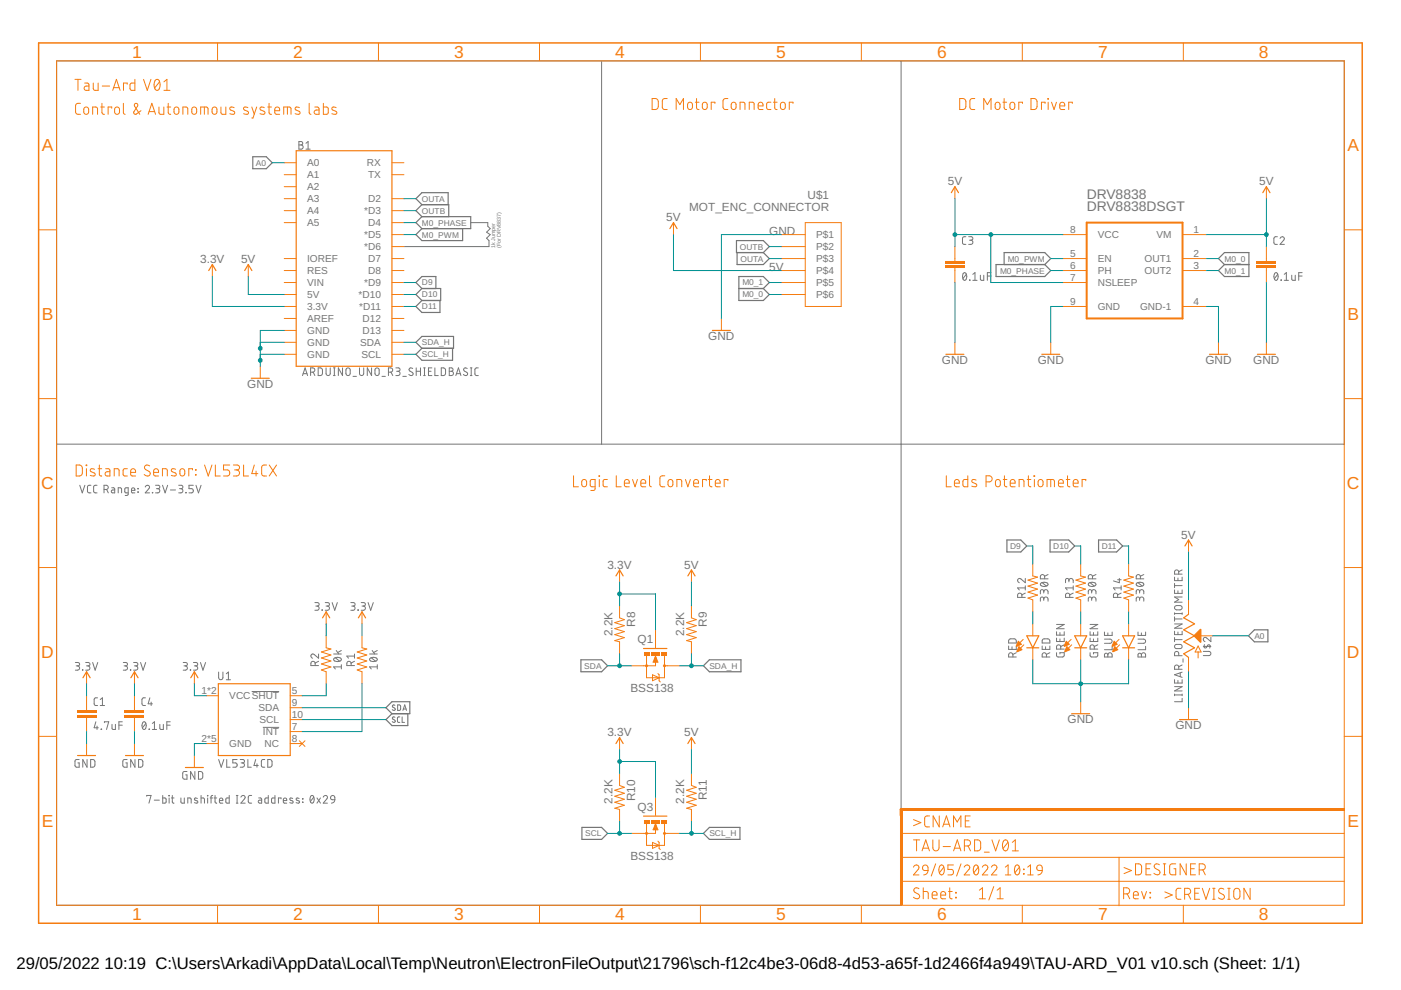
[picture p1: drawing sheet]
<svg xmlns="http://www.w3.org/2000/svg" width="297mm" height="210mm" viewBox="0 0 297 210" stroke-linecap="round" stroke-linejoin="round" font-family="sans-serif">
<defs><g id="words">
<g font-size="3.7" fill="#f57c10">
<text x="28" y="12.3">1</text>
<text x="62.2" y="12.3">2</text>
<text x="96.3" y="12.3">3</text>
<text x="130.4" y="12.3">4</text>
<text x="164.5" y="12.3">5</text>
<text x="198.7" y="12.3">6</text>
<text x="232.8" y="12.3">7</text>
<text x="266.9" y="12.3">8</text>
<text x="8.9" y="32.1">A</text>
<text x="285.7" y="32.1">A</text>
<text x="8.9" y="67.9">B</text>
<text x="285.7" y="67.9">B</text>
<text x="8.8" y="103.7">C</text>
<text x="285.6" y="103.7">C</text>
<text x="8.8" y="139.5">D</text>
<text x="285.6" y="139.5">D</text>
<text x="8.9" y="175.3">E</text>
<text x="285.7" y="175.3">E</text>
<text x="28" y="195.1">1</text>
<text x="62.2" y="195.1">2</text>
<text x="96.3" y="195.1">3</text>
<text x="130.4" y="195.1">4</text>
<text x="164.5" y="195.1">5</text>
<text x="198.7" y="195.1">6</text>
<text x="232.8" y="195.1">7</text>
<text x="266.9" y="195.1">8</text>
</g>
<g font-size="3.5">
<text x="3.5" y="205.4">29/05/2022</text>
<text x="22.2" y="205.4">10:19 C:\Users\Arkadi\AppData\Local\Temp\Neutron\ElectronFileOutput\21796\sch-f12c4be3-06d8-4d53-a65f-1d2466f4a949\TAU-ARD_V01 v10.sch (Sheet: 1/1)</text>
</g>
<g font-size="2.9" fill="#757575">
<text x="230.4" y="44.7">DRV8838DSGT</text>
<text x="230.4" y="42.1">DRV8838</text>
</g>
<g font-size="2.5" fill="#757575">
<text x="200.9" y="39.3">5V</text>
<text x="267" y="39.3">5V</text>
<text x="141.3" y="46.9">5V</text>
<text x="146.1" y="44.7">MOT_ENC_CONNECTOR</text>
<text x="171.2" y="42.1">U$1</text>
<text x="163.1" y="49.7">GND</text>
<text x="42.4" y="55.8">3.3V</text>
<text x="51.1" y="55.8">5V</text>
<text x="163.1" y="57.4">5V</text>
<text x="150.2" y="72.1">GND</text>
<text x="199.7" y="77.2">GND</text>
<text x="220" y="77.2">GND</text>
<text x="255.6" y="77.2">GND</text>
<text x="265.7" y="77.2">GND</text>
<text x="52.4" y="82.2">GND</text>
<text x="250.5" y="114.2">5V</text>
<text x="128.8" y="120.6">3.3V</text>
<text x="145.1" y="120.6">5V</text>
<text x="129.8" y="134.9" transform="rotate(-90 129.8 134.9)">2.2K</text>
<text x="134.6" y="132.9" transform="rotate(-90 134.6 132.9)">R8</text>
<text x="135.2" y="136.3">Q1</text>
<text x="145.1" y="134.9" transform="rotate(-90 145.1 134.9)">2.2K</text>
<text x="149.9" y="132.9" transform="rotate(-90 149.9 132.9)">R9</text>
<text x="133.6" y="146.7">BSS138</text>
<text x="226.4" y="153.3">GND</text>
<text x="249.2" y="154.6">GND</text>
<text x="128.8" y="156.1">3.3V</text>
<text x="145.1" y="156.1">5V</text>
<text x="129.8" y="170.4" transform="rotate(-90 129.8 170.4)">2.2K</text>
<text x="134.6" y="169.9" transform="rotate(-90 134.6 169.9)">R10</text>
<text x="135.2" y="171.9">Q3</text>
<text x="145.1" y="170.4" transform="rotate(-90 145.1 170.4)">2.2K</text>
<text x="149.9" y="169.7" transform="rotate(-90 149.9 169.7)">R11</text>
<text x="133.6" y="182.3">BSS138</text>
</g>
<g font-size="2.1" fill="#757575">
<text x="65.1" y="35.3">A0</text>
<text x="77.8" y="35.3">RX</text>
<text x="65.1" y="37.8">A1</text>
<text x="65.1" y="40.3">A2</text>
<text x="78" y="37.8">TX</text>
<text x="65.1" y="42.9">A3</text>
<text x="65.1" y="45.4">A4</text>
<text x="65.1" y="48">A5</text>
<text x="77.2" y="45.4">*D3</text>
<text x="78" y="42.9">D2</text>
<text x="78" y="48">D4</text>
<text x="77.2" y="50.5">*D5</text>
<text x="77.2" y="53">*D6</text>
<text x="173.1" y="50.5">P$1</text>
<text x="173.1" y="53">P$2</text>
<text x="226.9" y="49.4">8</text>
<text x="232.7" y="50.5">VCC</text>
<text x="245.2" y="50.5">VM</text>
<text x="253.1" y="49.4">1</text>
<text x="65.1" y="58.1">RES</text>
<text x="65.1" y="55.6">IOREF</text>
<text x="78" y="55.6">D7</text>
<text x="78" y="58.1">D8</text>
<text x="173.1" y="55.6">P$3</text>
<text x="173.1" y="58.1">P$4</text>
<text x="226.9" y="54.5">5</text>
<text x="226.9" y="59.5">7</text>
<text x="226.9" y="57">6</text>
<text x="232.7" y="55.6">EN</text>
<text x="232.7" y="58.1">PH</text>
<text x="242.7" y="55.6">OUT1</text>
<text x="242.7" y="58.1">OUT2</text>
<text x="253.1" y="54.5">2</text>
<text x="253.1" y="57">3</text>
<text x="65.1" y="60.7">VIN</text>
<text x="65.1" y="63.2">5V</text>
<text x="65.1" y="65.7">3.3V</text>
<text x="76" y="63.2">*D10</text>
<text x="76.2" y="65.7">*D11</text>
<text x="77.2" y="60.7">*D9</text>
<text x="173.1" y="60.7">P$5</text>
<text x="173.1" y="63.2">P$6</text>
<text x="226.9" y="64.6">9</text>
<text x="232.7" y="60.7">NSLEEP</text>
<text x="232.7" y="65.7">GND</text>
<text x="241.7" y="65.7">GND-1</text>
<text x="253.1" y="64.6">4</text>
<text x="65.1" y="68.3">AREF</text>
<text x="65.1" y="70.8">GND</text>
<text x="76.9" y="68.3">D12</text>
<text x="76.9" y="70.8">D13</text>
<text x="65.1" y="73.4">GND</text>
<text x="65.1" y="75.9">GND</text>
<text x="76.4" y="73.4">SDA</text>
<text x="76.6" y="75.9">SCL</text>
<text x="42.7" y="147.1">1*2</text>
<text x="48.6" y="148.3">VCCSHUT</text>
<text x="61.9" y="149.7">9</text>
<text x="61.9" y="147.1">5</text>
<text x="54.8" y="150.8">SDA</text>
<text x="55" y="153.3">SCL</text>
<text x="55.7" y="155.9">INT</text>
<text x="61.9" y="152.2">10</text>
<text x="61.9" y="154.8">7</text>
<text x="42.7" y="157.3">2*5</text>
<text x="48.6" y="158.4">GND</text>
<text x="56.1" y="158.4">NC</text>
<text x="61.9" y="157.3">8</text>
</g>
<g font-size="1.8" fill="#757575">
<text x="54.3" y="35.1">A0</text>
<text x="89.5" y="47.8">M0_PHASE</text>
<text x="89.5" y="45.3">OUTB</text>
<text x="89.5" y="42.8">OUTA</text>
<text x="89.5" y="50.4">M0_PWM</text>
<text x="156.9" y="52.9">OUTB</text>
<text x="157" y="55.5">OUTA</text>
<text x="212" y="58">M0_PHASE</text>
<text x="213.7" y="55.5">M0_PWM</text>
<text x="259.6" y="55.5">M0_0</text>
<text x="259.6" y="58">M0_1</text>
<text x="89.5" y="65.6">D11</text>
<text x="89.5" y="63.1">D10</text>
<text x="89.5" y="60.5">D9</text>
<text x="157.4" y="63.1">M0_0</text>
<text x="157.4" y="60.5">M0_1</text>
<text x="89.5" y="73.2">SDA_H</text>
<text x="89.5" y="75.8">SCL_H</text>
<text x="214.1" y="116.4">D9</text>
<text x="223.3" y="116.4">D10</text>
<text x="233.6" y="116.4">D11</text>
<text x="266" y="135.4">A0</text>
<text x="123.9" y="141.8">SDA</text>
<text x="150.4" y="141.8">SDA_H</text>
<text x="124.1" y="177.3">SCL</text>
<text x="150.4" y="177.3">SCL_H</text>
</g>
<g font-size="1.1" fill="#757575">
<text x="105" y="52.6" transform="rotate(-90 105 52.6)">1k Jumper</text>
<text x="106.2" y="52.6" transform="rotate(-90 106.2 52.6)">(For DRV8837)</text>
</g>
</g></defs>
<g fill="none" stroke="#757575" stroke-width=".21">
<path d="M127.6 12.9v81.3M191.1 12.9v179h-179.1v-179h273v81.3h-273M63.4 30h.4a.36 .36 0 0 1 .4 .4 .36 .36 0 0 1-.4 .3 .44 .44 0 0 1 .5 .5 .44 .44 0 0 1-.5 .4h-.4zM63.4 30.7h.4M64.9 31.6h.9M64.9 30.4l.4-.4v1.6M99.9 47.2h3.5v.8l.5 .5-.7 .7 .7 .5-.7 .8 .5 .5v1.3h-18.1M204.3 57.9l.2-.1a.95 .95 0 0 1 0 1.6 1.04 1.04 0 0 1-.2-1.5zM204.8 50.2h-.5l-.2 .3v1.1l.2 .2h.5M204.9 58.2l-.7 .9M205.4 50.2h.5a.37 .37 0 0 1 .4 .4 .37 .37 0 0 1-.4 .3h-.4M205.6 59.4h.1z"/>
<path d="M205.8 50.9a.44 .44 0 0 1 .5 .5 .44 .44 0 0 1-.5 .4h-.4M206.2 59.4h1M206.2 58.2l.5-.4v1.6M207.9 58.4v.9l.2 .1h.5v-1M209.3 58.5h.8M210.1 57.8h-.8v1.6M270.3 57.9l.3-.1a.97 .97 0 0 1 0 1.6 1.02 1.02 0 0 1-.3-1.5zM270.8 50.2h-.5l-.2 .3v1.1l.2 .2h.5M270.9 58.2l-.7 .9M271.4 50.5a.45 .45 0 0 1 .6-.3 .45 .45 0 0 1 .2 .7l-.8 .9h.9M271.6 59.4h.1zM272.3 59.4h.9"/>
<path d="M272.3 58.2l.4-.4v1.6M273.9 58.4v.9l.3 .1h.4v-1M275.4 58.5h.7M276.1 57.8h-.7v1.6M64.1 79.6l.6-1.6 .5 1.6M64.3 79.2h.8M65.8 78.9h.5a.46 .46 0 0 0 .5-.4 .46 .46 0 0 0-.5-.5h-.5v1.6M66.4 78.9l.4 .7M67.5 78h.6l.2 .3 .1 .9-.3 .4h-.6zM69.1 78v1.2a.44 .44 0 0 0 .5 .4 .44 .44 0 0 0 .4-.4v-1.2M70.7 78h.4M70.7 79.6h.4"/>
<path d="M70.9 78v1.6M72.6 78v1.6l-.9-1.6v1.6M73.5 78.1l.3-.1 .3 .1 .2 1.1a.46 .46 0 0 1-.5 .4 .46 .46 0 0 1-.5-.4zM74.8 79.8h.8M76.2 78v1.2a.44 .44 0 0 0 .5 .4 .44 .44 0 0 0 .4-.4v-1.2M78.8 78v1.6l-.9-1.6v1.6M79.6 78.1l.3-.1 .4 .1 .1 1.1a.44 .44 0 0 1-.5 .4 .44 .44 0 0 1-.4-.4zM81 79.8h.7M82.4 78.9h.4a.46 .46 0 0 0 .5-.4 .46 .46 0 0 0-.5-.5h-.4v1.6M82.9 78.9l.4 .7M83.9 78h.6a.36 .36 0 0 1 .3 .4 .36 .36 0 0 1-.3 .3h-.4M84.4 78.7a.46 .46 0 0 1 .4 .5 .46 .46 0 0 1-.4 .4h-.5"/>
<path d="M85.4 79.8h.7M87.5 78.1l-.5-.1-.3 .4 .1 .2 .6 .4a.38 .38 0 0 1 .1 .5 .38 .38 0 0 1-.5 .1l-.3-.2M88.2 78.7h1M88.2 78v1.6M89.2 78v1.6M89.8 78h.4M89.8 79.6h.4M90 78v1.6M90.8 78.7h.6M91.6 78h-.8v1.6h.8M92.2 78v1.6h.7M93.6 78h.6l.2 .3 .1 .9-.3 .4h-.6z"/>
<path d="M95.2 78h.5a.36 .36 0 0 1 .4 .4 .36 .36 0 0 1-.4 .3 .46 .46 0 0 1 .4 .5 .46 .46 0 0 1-.4 .4h-.5zM95.2 78.7h.5M96.6 79.6l.6-1.6 .5 1.6M96.8 79.2h.8M99.1 78.1l-.2-.1a.38 .38 0 0 0-.5 .2 .38 .38 0 0 0 .1 .5l.5 .3a.44 .44 0 0 1-.1 .6 .44 .44 0 0 1-.6-.2M99.7 78h.4M99.7 79.6h.4M99.9 78v1.6M101.4 78h-.5l-.2 .4v1l.2 .2h.5M16.9 102.9l.5 1.6 .6-1.6M19.3 102.9h-.5l-.3 .4 .1 1 .2 .2h.5M20.6 102.9h-.5l-.2 .4v1l.2 .2h.5"/>
<path d="M22.1 103.8h.4a.44 .44 0 0 0 .5-.5 .44 .44 0 0 0-.5-.4h-.4v1.6M22.6 103.8l.4 .7M23.7 103.4h.5l.1 .3v.8h-.5l-.2-.2 .1-.3 .6-.1M25.1 104.5v-1.1l.6 .2 .1 .9M27.2 104.5h-.6l-.1-.1v-.7l.1-.3h.6v1.4l-.2 .2-.5 .1M27.9 104h.7a.38 .38 0 0 0-.3-.5 .38 .38 0 0 0-.4 .3v.6l.7 .1M29.2 103.6l.1 .1zM29.2 104.3l.1 .1zM30.8 103.3a.44 .44 0 0 1 .6-.4 .44 .44 0 0 1 .2 .7l-.8 .9h.9M32.3 104.4l.1 .1zM33 102.9h.5a.36 .36 0 0 1 .4 .4 .36 .36 0 0 1-.4 .3h-.3M33.4 103.6a.44 .44 0 0 1 .5 .5 .44 .44 0 0 1-.5 .4h-.4"/>
<path d="M34.5 102.9l.5 1.6 .5-1.6M36.1 103.9h1.1M37.9 102.9h.5a.36 .36 0 0 1 .4 .4 .36 .36 0 0 1-.4 .3h-.3M38.3 103.6a.44 .44 0 0 1 .5 .5 .44 .44 0 0 1-.5 .4h-.4M39.4 104.4l.1 .1zM41 102.9h-.9v.7h.5a.45 .45 0 0 1 .4 .5 .45 .45 0 0 1-.4 .4h-.5M41.6 102.9l.5 1.6 .5-1.6M66.8 127.8h.5a.37 .37 0 0 1 .4 .3 .37 .37 0 0 1-.4 .4h-.3M67.2 128.5a.44 .44 0 0 1 .5 .4 .44 .44 0 0 1-.5 .5h-.4M67.5 138.7v.9l-.9-.8a.44 .44 0 0 0-.7 .1 .44 .44 0 0 0 .4 .7M68.3 129.3l.1 .1zM69 127.8h.5a.37 .37 0 0 1 .4 .3 .37 .37 0 0 1-.4 .4h-.4"/>
<path d="M69.4 128.5a.44 .44 0 0 1 .4 .4 .44 .44 0 0 1-.4 .5h-.4M70.4 127.8l.6 1.6 .5-1.6M70.7 138.7h1.7M70.8 139.6a1.02 1.02 0 0 1 1.6 .2 .97 .97 0 0 1-1.7 0zM71.1 139.5l.9 .7M71.3 137.9l.5 .8M72.4 137.9l-.8 .4M74.4 127.8h.5a.37 .37 0 0 1 .4 .3 .37 .37 0 0 1-.4 .4h-.3M74.8 128.5a.44 .44 0 0 1 .5 .4 .44 .44 0 0 1-.5 .5h-.4M75.2 139.1h-1.7l.4 .5M75.2 138.7v.9M75.9 129.3l.1 .1z"/>
<path d="M76.6 127.8h.5a.37 .37 0 0 1 .4 .3 .37 .37 0 0 1-.4 .4h-.3M77 128.5a.44 .44 0 0 1 .5 .4 .44 .44 0 0 1-.5 .5h-.4M78 127.8l.6 1.6 .5-1.6M78.4 138.7h1.6M78.5 139.6a1.02 1.02 0 0 1 1.5 .2 .97 .97 0 0 1-1.6 0zM78.7 139.5l.9 .7M78.9 137.9l.5 .8M80 137.9l-.8 .4M213.8 137v.7h1.7v-.7M214 135.6l1.2-.1 .2 .2 .1 .6h-1.7zM214.6 137.1v.6M214.8 139.3v-.4a.46 .46 0 0 0-.5-.5 .46 .46 0 0 0-.5 .5v.4h1.7"/>
<path d="M215.5 138.4l-.7 .3M216.7 126.7v-.5a.46 .46 0 0 0-.5-.4 .46 .46 0 0 0-.4 .4v.5h1.6M217.4 122.6v.9l-.9-.7a.45 .45 0 0 0-.7 .1 .45 .45 0 0 0 .3 .6M217.4 125.8l-.7 .3M217.4 124.7h-1.6l.3 .4M217.4 124.2v.9M220.7 123.7a1.06 1.06 0 0 1 1.5 .2 .95 .95 0 0 1-1.6 0zM220.9 123.5l.9 .7M221 137v.7h1.6v-.7M221.1 135.6l1.2-.1 .2 .2 .1 .6h-1.6zM221.3 127a.46 .46 0 0 1 .5-.4 .46 .46 0 0 1 .4 .4v.5M221.3 127.3v-.4a.36 .36 0 0 0-.4-.3 .36 .36 0 0 0-.3 .3v.6"/>
<path d="M221.3 125.5a.46 .46 0 0 1 .5-.5 .46 .46 0 0 1 .4 .5v.4M221.3 125.7v-.3a.36 .36 0 0 0-.4-.4 .36 .36 0 0 0-.3 .4v.5M221.5 122.7v-.4a.46 .46 0 0 0-.5-.5 .46 .46 0 0 0-.4 .5v.4h1.6M221.7 137.1v.6M221.9 139.3v-.4a.46 .46 0 0 0-.5-.5 .46 .46 0 0 0-.4 .5v.4h1.6M222.2 121.8l-.7 .4M222.6 138.4l-.7 .3M224 138.4v.7l.2 .2h1.1l.3-.2v-.7h-.9v.3M224 135.3v.7h1.6v-.7M224 133.9v.8h1.6v-.8M224 132.4h1.6l-1.6 .9h1.6M224.7 134.1v.6"/>
<path d="M224.7 135.5v.5M224.9 137.6v-.4a.44 .44 0 0 0-.4-.5 .44 .44 0 0 0-.5 .5v.4h1.6M225.6 136.7l-.7 .4M226.6 123.1a.46 .46 0 0 1 .5-.5 .46 .46 0 0 1 .4 .5v.4M226.6 123.4v-.4a.36 .36 0 0 0-.3-.4 .36 .36 0 0 0-.4 .4v.5M226.8 126.7v-.5a.44 .44 0 0 0-.4-.4 .44 .44 0 0 0-.5 .4v.5h1.6M227.5 124.7h-1.6l.4 .4M227.5 125.8l-.7 .3M227.5 124.2v.9M230.8 123.7a1.06 1.06 0 0 1 1.6 .2 .95 .95 0 0 1-1.7 0zM231.1 123.5l.9 .7M231.1 138.4v.7l.2 .2h1.1l.3-.2v-.7h-.9v.3"/>
<path d="M231.1 133.9v.8h1.6v-.8M231.1 135.3v.7h1.6v-.7M231.1 132.4h1.6l-1.6 .9h1.6M231.5 127a.46 .46 0 0 1 .4-.4 .46 .46 0 0 1 .5 .4v.5M231.5 127.3v-.4a.36 .36 0 0 0-.4-.3 .36 .36 0 0 0-.4 .3v.6M231.5 125.5a.46 .46 0 0 1 .4-.5 .46 .46 0 0 1 .5 .5v.4M231.5 125.7v-.3a.36 .36 0 0 0-.4-.4 .36 .36 0 0 0-.4 .4v.5M231.6 122.7v-.4a.44 .44 0 0 0-.4-.5 .44 .44 0 0 0-.5 .5v.4h1.7M231.8 134.1v.6M231.8 135.5v.5M232 137.6v-.4a.44 .44 0 0 0-.4-.5 .44 .44 0 0 0-.5 .5v.4h1.6M232.4 121.8l-.8 .4"/>
<path d="M232.7 136.7l-.7 .4M234.2 135.5h1.1a.44 .44 0 0 1 .5 .5 .44 .44 0 0 1-.5 .4h-1.1M234.2 134v.7h1.6v-.7M234.3 138.6l.4-.1 .2 .4a.46 .46 0 0 1 .4-.5 .46 .46 0 0 1 .5 .5v.4h-1.6zM234.9 134.2v.5M234.9 138.9v.4M235.8 137v.8h-1.6M237 126.7v-.5a.44 .44 0 0 0-.5-.4 .44 .44 0 0 0-.4 .4v.5h1.6M237 122.9h.7M237.3 122.6v.9l-1.2-.3M237.7 124.7h-1.6l.3 .4M237.7 125.8l-.7 .3"/>
<path d="M237.7 124.2v.9M241 123.7a1.02 1.02 0 0 1 1.5 .2 .93 .93 0 0 1-1.6 0zM241.3 123.5l.8 .7M241.3 135.5h1.1a.44 .44 0 0 1 .5 .5 .44 .44 0 0 1-.5 .4h-1.1M241.3 134v.7h1.6v-.7M241.4 138.6l.4-.1 .2 .4a.44 .44 0 0 1 .4-.5 .44 .44 0 0 1 .5 .5v.4h-1.6zM241.6 127a.44 .44 0 0 1 .5-.4 .44 .44 0 0 1 .4 .4v.5M241.6 127.3v-.4a.36 .36 0 0 0-.3-.3 .36 .36 0 0 0-.4 .3v.6M241.6 125.5a.44 .44 0 0 1 .5-.5 .44 .44 0 0 1 .4 .5v.4M241.6 125.7v-.3a.36 .36 0 0 0-.3-.4 .36 .36 0 0 0-.4 .4v.5M241.8 122.7v-.4a.44 .44 0 0 0-.5-.5 .44 .44 0 0 0-.4 .5v.4h1.6M242 134.2v.5"/>
<path d="M242 138.9v.4M242.5 121.8l-.7 .4M242.9 137v.8h-1.6M249 122.4v.7h1.6v-.7M249 125.1v.7h1.6v-.7M249 133.8v.8h1.6v-.8M249 123.7v.9M249 129.9v.4M249 130.8v.9M249 135.2v.9M249 135.6h1.6M249 132.3h1.6l-1.6 .9h1.6"/>
<path d="M249 131.2h1.6M249 130.1h1.6M249 124.2h1.6M249.2 136.8l1-.2a.44 .44 0 0 1 .4 .5 .44 .44 0 0 1-.4 .4l-1-.1-.2-.3zM249.2 128.5l1-.1a.46 .46 0 0 1 .4 .5 .46 .46 0 0 1-.4 .4l-1-.1-.2-.4zM249.7 122.6v.5M249.7 125.3v.5M249.7 134v.6M249.9 139v-.4a.44 .44 0 0 0-.4-.5 .44 .44 0 0 0-.5 .5v.4h1.6M249.9 121.7v-.4a.44 .44 0 0 0-.4-.5 .44 .44 0 0 0-.5 .5v.4h1.6M250.6 129.9v.4M250.6 126.6h-1.6l.9 .5-.9 .6h1.6"/>
<path d="M250.6 120.8l-.7 .4M250.8 139.7v.7M255.1 138.1h1.2a.44 .44 0 0 1 .4 .5 .44 .44 0 0 1-.4 .4h-1.2M255.1 137.1h1.6M255.4 136.7l-.1 .5 .1 .2h.3l.6-.7 .3 .2-.1 .5M256.7 135.1v.9l-.9-.7a.44 .44 0 0 0-.7 .1 .44 .44 0 0 0 .4 .6M16 140.5h.5a.36 .36 0 0 1 .4 .3 .36 .36 0 0 1-.4 .4h-.3M16.4 141.2a.46 .46 0 0 1 .5 .4 .46 .46 0 0 1-.5 .5h-.4M17.5 142l.1 .1zM18.2 140.5h.5a.36 .36 0 0 1 .4 .3 .36 .36 0 0 1-.4 .4h-.3M18.6 141.2a.46 .46 0 0 1 .5 .4 .46 .46 0 0 1-.5 .5h-.4M19.6 140.5l.6 1.6 .5-1.6"/>
<path d="M20.3 153l-.3 1.3h.8M20.6 153.9v.8M20.7 148h-.5l-.2 .3v1.1l.2 .2h.5M21.3 149.6h.9M21.3 148.3l.4-.3v1.6M21.4 154.6l.1 .1zM22.1 153.2v-.2h1l-.5 1.7M23.7 153.6l.1 .9 .2 .2h.5v-1.1M25.2 153.8h.7M25.9 153h-.7v1.7M26.1 140.5h.6a.36 .36 0 0 1 .3 .3 .36 .36 0 0 1-.3 .4h-.4M26.6 141.2a.46 .46 0 0 1 .4 .4 .46 .46 0 0 1-.4 .5h-.5"/>
<path d="M27.6 142l.1 .1zM28.3 140.5h.6a.36 .36 0 0 1 .3 .3 .36 .36 0 0 1-.3 .4h-.4M28.8 141.2a.46 .46 0 0 1 .4 .4 .46 .46 0 0 1-.4 .5h-.5M29.8 140.5l.5 1.6 .6-1.6M30.3 153.1l.3-.1a.97 .97 0 0 1 0 1.7 1.02 1.02 0 0 1-.3-1.6zM30.8 148h-.5l-.2 .3 .1 1.2 .6 .1M30.9 153.4l-.7 .9M31.6 154.6l.1 .1zM31.8 148l-.4 1.2h.9M32 148.9v.7M32.3 154.7h.9M32.3 153.4l.4-.4v1.7"/>
<path d="M33.9 153.6v.9l.3 .2h.4v-1.1M35.4 153.8h.7M36.1 153h-.7v1.7M38.8 140.5h.6a.36 .36 0 0 1 .3 .3 .36 .36 0 0 1-.3 .4h-.4M39.3 141.2a.46 .46 0 0 1 .4 .4 .46 .46 0 0 1-.4 .5h-.5M40.3 142l.1 .1zM41 140.5h.6a.36 .36 0 0 1 .3 .3 .36 .36 0 0 1-.3 .4h-.4M41.5 141.2a.46 .46 0 0 1 .4 .4 .46 .46 0 0 1-.4 .5h-.5M42.5 140.5l.5 1.6 .6-1.6M46.4 142.5v1.2a.46 .46 0 0 0 .4 .4 .46 .46 0 0 0 .5-.4v-1.2M48 142.9l.4-.4v1.6M48 144.1h.9"/>
<path d="M53.4 146.6h5.8M55.7 154.2h3.5M66.8 141.1v-.4a.46 .46 0 0 0-.4-.5 .46 .46 0 0 0-.5 .5v.4h1.6M67.5 140.2l-.7 .4M72.4 141.4h-1.7l.4 .4M72.4 140.9v.9M74.4 141.1v-.4a.46 .46 0 0 0-.4-.5 .46 .46 0 0 0-.5 .5v.4h1.7M75.2 140.2l-.8 .4M80 141.4h-1.6l.3 .4M80 140.9v.9M83.7 152.1a.3 .3 0 0 0-.4-.1 .3 .3 0 0 0 0 .5l.4 .2a.29 .29 0 0 1 0 .4 .29 .29 0 0 1-.4 0l-.1-.1M83.7 149.6a.29 .29 0 0 0-.4-.1 .29 .29 0 0 0 0 .4l.5 .3a.32 .32 0 0 1-.2 .4 .32 .32 0 0 1-.4-.1"/>
<path d="M84.3 149.5h.5l.1 .1v.8l-.1 .2h-.5zM84.8 152h-.4l-.1 .3v.7l.5 .2M85.3 152v1.2h.5M85.4 150.6l.4-1.1 .4 1.1M85.5 150.3h.6M249 144.1v.7h1.6v-.7M249 147.3h1.6M249 147.2v.3M249 145.6h1.6l-1.6 .9h1.6M249.7 144.3v.5M249.9 141.9v-.5a.44 .44 0 0 0-.4-.4 .44 .44 0 0 0-.5 .4v.5h1.6M250.2 142.7v.8"/>
<path d="M250.6 148.1v.7h-1.6M250.6 147.2v.3M250.6 142.5l-1.6 .6 1.6 .5M250.6 141l-.7 .4M16.8 161l-.7 .1-.2 .2v1l.2 .3 .7 .1v-.9h-.3M18.5 161v1.7l-1-1.7v1.7M19.2 161l.7 .1 .2 .2v.9l-.2 .4-.7 .1zM26.9 161l-.8 .1v1.5l.8 .1v-.9h-.2M28.6 161v1.7l-.9-1.7v1.7M29.4 161l.6 .1 .2 .2 .1 .9-.3 .4-.6 .1zM31.1 168.8v-.1h.9l-.4 1.6M32.7 169.7h1.1"/>
<path d="M34.5 168.7v1.6l.6-.1 .1-.8-.1-.2h-.6M35.8 168.7h.1zM35.9 169.2v1.1M36.3 169.2h.6M36.5 168.7l.1 1.4 .3 .2M38.4 169.2v.9l.2 .2h.5v-1.1M39.6 163.6h-.6l-.2 .2v1.3l.8 .1v-.9h-.2M39.8 170.3v-1.1l.7 .1v1M41.3 163.6v1.6l-.9-1.6v1.6M41.8 169.3l-.4-.1-.2 .2 .7 .5v.3l-.2 .1-.5-.1M42.1 163.6h.6l.2 .3 .1 .8-.3 .5h-.6zM42.6 169.2l.7 .1v1"/>
<path d="M42.6 168.7v1.6M44 168.7h.1zM44 169.2v1.1M44.6 169.2h.5M45.1 168.7h-.2l-.2 .2v1.4M45.4 169.2h.6M45.6 168.7v1.4l.4 .2M46.4 161l.5 1.7 .6-1.7M46.5 169.7h.7a.38 .38 0 0 0-.2-.5 .38 .38 0 0 0-.5 .4l.1 .6 .6 .1M48.1 161v1.7h.7M48.6 168.7v1.6h-.6l-.1-.3v-.6l.1-.2h.6M50.1 168.7h.4"/>
<path d="M50.1 170.3h.4M50.3 161h-.9v.8h.5a.46 .46 0 0 1 .4 .4 .46 .46 0 0 1-.4 .5h-.5M50.3 168.7v1.6M50.9 161h.6a.36 .36 0 0 1 .3 .4 .36 .36 0 0 1-.3 .4h-.4M51.1 169a.44 .44 0 0 1 .6-.3 .44 .44 0 0 1 .1 .7l-.7 .9h.9M51.4 161.8a.46 .46 0 0 1 .4 .4 .46 .46 0 0 1-.4 .5h-.5M52.6 161v1.7h.7M53.4 168.7h-.5l-.3 .3 .1 1.1 .2 .1 .5 .1M54.2 161l-.4 1.3h1M54.5 161.9v.8M54.8 169.2h.5l.2 .3v.8l-.6-.1-.1-.2v-.2l.7-.1M56.1 161l-.5 .1-.2 .3v1l.2 .2 .5 .1"/>
<path d="M56.8 161l.6 .1 .2 .2 .1 .9-.3 .4-.6 .1zM56.9 168.7v1.6h-.6l-.1-.3v-.6l.1-.2h.6M58.3 168.7v1.6h-.6l-.1-.3v-.7l.7-.1M59.6 169.4v-.2h-.6v1.1M60.1 169.7h.7a.38 .38 0 0 0-.3-.5 .38 .38 0 0 0-.4 .4l.1 .6 .6 .1M62.1 169.3l-.4-.1-.3 .2 .7 .5v.3l-.2 .1-.5-.1M63.4 169.3l-.4-.1-.2 .2 .7 .5v.3l-.2 .1-.5-.1M64.1 169.3l.1 .1zM64.1 170.1h.1zM65.9 168.8l.3-.1a.97 .97 0 0 1 0 1.6 1.02 1.02 0 0 1-.3-1.5zM66.5 169l-.7 .9M67.2 169.2l.7 1.1"/>
<path d="M67.9 169.2l-.7 1.1M68.5 169a.44 .44 0 0 1 .7-.3 .44 .44 0 0 1 .1 .7l-.8 .9h.9M70.2 168.8l.3-.1 .4 .1 .1 .8-.8-.1-.1-.4zM71 169.6l-.1 .4-.6 .3"/>
</g>
<g fill="none" stroke="#757575" stroke-width=".25">
<path d="M53.6 33.2h2.9l1.2 1.3-1.2 1.3h-2.9zM89.5 48.5l-1.3 1.2 1.3 1.3h8.6v-2.5M89.5 45.9h10.3v2.6h-10.3M89.5 45.9l-1.3 1.3 1.3 1.3M89.5 43.4l-1.3 1.3 1.3 1.2M89.5 43.4h5.6v2.5M89.5 43.4l-1.3-1.3 1.3-1.2h5.5v2.5M156.1 51h5.7l1.3 1.3-1.3 1.3h-5.7zM156.3 53.6v2.5h5.5l1.3-1.3-1.3-1.2M156.7 58.6h5.1l1.3 1.3-1.3 1.3 1.3 1.2-1.3 1.3h-5.1zM211.2 56.1h10.3l1.3 1.3-1.3 1.2h-10.3zM212.9 56.1v-2.5h8.6l1.3 1.2-1.3 1.3"/>
<path d="M258.3 54.8l1.3-1.2h5.2v5h-5.2l-1.3-1.2 1.3-1.3zM259.6 56.1h5.2M88.2 72.6l1.3-1.3h6.7v2.6h-6.7zM89.5 61.2l-1.3-1.3 1.3-1.3h2.9v2.6M89.5 61.2h3.9v2.5h-3.9M89.5 63.7l-1.3 1.3 1.3 1.3h3.8v-2.6M89.5 61.2l-1.3 1.2 1.3 1.3M89.5 73.9l-1.3 1.2 1.3 1.3h6.4v-2.5M156.7 61.2h5.1M213.5 114.5h2.9l1.3 1.3-1.3 1.2h-2.9zM222.6 114.5h4l1.3 1.3-1.3 1.2h-4zM232.9 114.5h3.8l1.3 1.3-1.3 1.2h-3.8z"/>
<path d="M123.2 139.9h4.4l1.2 1.3-1.2 1.2h-4.4zM264.7 134.8l1.3-1.3h2.8v2.6h-2.8zM81.8 150.1l1.3-1.3h3.8v2.5h-3.8zM83.1 151.3l-1.3 1.3 1.3 1.2h3.4v-2.5M149.1 141.2l1.3-1.3h6.7v2.5h-6.7zM123.4 175.4h4.2l1.2 1.3-1.2 1.3h-4.2zM149.1 176.7l1.3-1.3h6.5v2.6h-6.5z"/>
</g>
<g fill="none" stroke="#f57c10" stroke-width=".21">
<path d="M15.9 16.8h1.3M16.5 16.8v2.4M17.9 17.6h.7l.2 .2 .1 1.4h-.6a.46 .46 0 0 1-.5-.5 .46 .46 0 0 1 .5-.5h.6M19.8 17.6v1.2l.1 .2 .3 .2h.6v-1.6M21.7 18.2h1.5M23.9 19.2l.8-2.4 .8 2.4M24.1 18.6h1.2M27 17.9v-.3h-.8v1.6M28.6 16.8v2.4l-.8-.1-.2-.3v-1l.2-.2h.8M30.4 16.8l.8 2.4 .8-2.4M32.9 17a.53 .53 0 0 1 .6-.1 .53 .53 0 0 1 .4 .5 1.34 1.34 0 0 1-.6 1.8 1.4 1.4 0 0 1-.4-2.2zM33.8 17.4l-1 1.2"/>
<path d="M34.8 19.2h1.2M34.8 17.4l.6-.6v2.4M17.1 21.9h-.8l-.3 .5v1.5l.4 .3h.7M17.9 22.9l.5-.2a.92 .92 0 0 1 .1 1.5h-.3l-.4-.3zM19.6 24.2v-1.5l1 .1 .1 1.4M21.4 22.7h.7M21.6 21.9v2l.1 .2 .4 .1M23.7 22.9v-.2h-.8v1.5M24.4 22.9l.5-.2a.92 .92 0 0 1 .2 1.5h-.4l-.4-.3zM26.2 21.9v2.1l.3 .2M29.9 23.5l-1 .7a.37 .37 0 0 1-.5-.1 .37 .37 0 0 1 0-.4l.8-1.2a.38 .38 0 0 0-.3-.6 .38 .38 0 0 0-.4 .6l1.1 1.7M31.4 24.2l.8-2.3 .8 2.3"/>
<path d="M31.6 23.7h1.2M33.7 22.7v1.3l.4 .2h.6v-1.5M35.4 22.7h.8M35.7 21.9v2l.1 .2 .4 .1M37 22.9l.5-.2a.92 .92 0 0 1 .2 1.5h-.4l-.4-.3zM38.8 24.2v-1.5l.9 .1 .1 1.4M40.8 22.9l.3-.2 .5 .2 .1 .8a.52 .52 0 0 1-.5 .5 .52 .52 0 0 1-.5-.5zM42.5 24.2v-1.5l1.5 .1 .1 1.4M43.3 22.7v1.5M45.1 22.9l.5-.2a.92 .92 0 0 1 .1 1.5h-.3l-.3-.1-.1-.4zM46.8 22.7l.1 1.3 .3 .2h.7v-1.5M49.6 22.8l-.7-.1-.2 .3 .1 .2 .9 .5v.4a.82 .82 0 0 1-1 0"/>
<path d="M52.6 22.8l-.8-.1-.2 .3 .1 .2 .9 .5v.4a.82 .82 0 0 1-1 0M53.4 22.7l.5 1.5M54.4 22.7l-.8 2.3h-.2M56 22.8l-.7-.1-.2 .4 1 .6v.4l-.3 .1-.7-.1M56.8 22.7h.8M57 21.9l.1 2.1 .5 .2M58.3 23.5h1a.55 .55 0 0 0-.4-.8 .55 .55 0 0 0-.6 .5l.1 .9 .9 .1M60.2 24.2v-1.5l1.4 .1 .1 1.4M60.3 34.5h2.5M60.3 37h2.5M60.3 39.6h2.5M60.9 22.7v1.5"/>
<path d="M63.5 22.8l-.8-.1-.1 .4 .9 .6 .1 .4-.3 .1-.7-.1M65.6 21.9v2.1l.3 .2M66.7 22.7h.7l.2 .4v1.1h-.5a.46 .46 0 0 1-.5-.4 .46 .46 0 0 1 .5-.5h.5M68.6 21.9v2.3h.8l.2-.2v-1.1l-.2-.2h-.8M71.3 22.8l-.8-.1-.1 .4 .9 .6 .1 .4-.3 .1-.7-.1M83.1 34.5h2.5M83.1 37h2.5M138.3 20.9h.8l.4 .4 .1 1.3-.2 .4-.3 .2h-.8zM141.5 20.9h-.8l-.3 .5v1.5l.4 .3h.7M143.4 23.2v-2.3l.7 1.3 .8-1.3v2.3M145.9 21.8l.5-.1a.92 .92 0 0 1 .2 1.5h-.4l-.4-.3zM147.4 21.7h.8"/>
<path d="M147.7 20.9v1.9l.1 .3 .4 .1M149 21.8l.5-.1a.92 .92 0 0 1 .2 1.5h-.4l-.4-.3zM151.6 21.9v-.2h-.8v1.5M154.3 20.9h-.7l-.3 .5 .1 1.6 .2 .2h.7M155.2 21.8l.4-.1a.92 .92 0 0 1 .2 1.5h-.3l-.3-.1-.2-.4zM156.9 23.2v-1.5l.9 .1 .1 1.4M158.9 23.2v-1.5l.9 .1 .1 1.4M160.7 22.5h1.1a.55 .55 0 0 0-.4-.8 .55 .55 0 0 0-.7 .5l.1 .9 1 .1M163.4 21.7h-.6l-.3 .4 .2 1 .7 .1M164 21.7h.8M164.3 20.9v2.1l.5 .2M165.6 21.8l.5-.1a.92 .92 0 0 1 .1 1.5h-.3l-.4-.3z"/>
<path d="M168.1 21.9v-.2h-.8v1.5M203.5 20.9h.8l.4 .4v1.5l-.4 .4h-.8zM206.7 20.9h-.7l-.4 .5 .1 1.5 .3 .3h.7M208.6 23.2v-2.3l.7 1.3 .8-1.3v2.3M211.1 21.8l.5-.1a.92 .92 0 0 1 .2 1.5h-.4l-.4-.3zM212.6 21.7h.8M212.9 20.9v1.9l.1 .3 .4 .1M214.2 21.8l.5-.1a.92 .92 0 0 1 .2 1.5h-.4l-.4-.3zM216.8 21.9v-.2h-.8v1.5M218.6 20.9h.8l.4 .4 .1 1.3-.1 .4-.4 .2h-.8zM221.6 21.9v-.2h-.8v1.5M222.2 20.9l.1 .1z"/>
<path d="M222.2 21.7v1.5M222.9 21.7l.6 1.5 .5-1.5M224.7 22.5h1a.56 .56 0 0 0-.3-.8 .56 .56 0 0 0-.7 .5l.1 .9 .9 .1M227.4 21.9v-.2h-.8v1.5M60.3 42.1h2.5M60.3 44.7h2.5M60.3 47.2h2.5M60.3 54.8h2.5M60.3 57.4h2.5M60.3 59.9h2.5M83.1 42.1h2.5M83.1 44.7h2.5"/>
<path d="M83.1 47.2h2.5M83.1 49.7h2.5M83.1 52.3h2.5M83.1 54.8h2.5M83.1 57.4h2.5M83.1 59.9h2.5M60.3 62.4h2.5M60.3 65h2.5M60.3 67.5h2.5M60.3 70.1h2.5M60.3 72.6h2.5M60.3 75.1h2.5"/>
<path d="M83.1 62.4h2.5M83.1 65h2.5M83.1 67.5h2.5M83.1 70.1h2.5M83.1 72.6h2.5M83.1 75.1h2.5M16.2 98.6h.8l.4 .4v1.5l-.4 .4h-.8zM18.3 98.6l.1 .1zM18.3 99.4v1.5M20 99.5l-.7-.1-.2 .4 1 .6v.4l-.2 .1-.8-.1M20.8 99.4h.8M21.1 98.6v2.1l.5 .2"/>
<path d="M22.4 99.4h.7l.2 .2v1.3h-.6a.46 .46 0 0 1-.4-.4 .46 .46 0 0 1 .4-.5h.6M27 99.4h-.7l-.2 .4 .1 1 .8 .1M31.7 98.8a.58 .58 0 0 0-.8-.1 .58 .58 0 0 0 0 .9l.7 .3a.58 .58 0 0 1 .1 .9 .58 .58 0 0 1-.9 0l-.2-.2M37.2 99.5l-.7-.1-.2 .4 1 .6v.4l-.3 .1-.7-.1M38.2 99.6l.4-.2 .5 .2 .1 .8a.52 .52 0 0 1-.5 .5 .52 .52 0 0 1-.6-.5zM40.8 99.6v-.2h-.8v1.5M41.4 99.6l.2 .1zM43.4 98.6l.8 2.3 .7-2.3M45.7 98.6v2.3h1M48.7 98.6h-1.3v1h.8a.66 .66 0 0 1 .5 .7 .66 .66 0 0 1-.5 .6h-.8M49.5 98.6h.8a.52 .52 0 0 1 .5 .5 .52 .52 0 0 1-.5 .5h-.6M50.1 99.6a.65 .65 0 0 1 .7 .7 .65 .65 0 0 1-.7 .6h-.6"/>
<path d="M51.6 98.6v2.3h1.1M53.9 98.6l-.5 1.8h1.3M54.3 99.9v1M56.5 98.6h-.7l-.3 .5 .1 1.6 .2 .2h.7M57.1 98.6l1.5 2.3M58.6 98.6l-1.5 2.3M24.2 100.9v-1.5l.9 .1 .2 1.4M27.7 100.2h1a.55 .55 0 0 0-.3-.8 .55 .55 0 0 0-.7 .5l.1 .9 .9 .1M32.6 100.2h1a.55 .55 0 0 0-.3-.8 .55 .55 0 0 0-.7 .5l.1 .9 .9 .1M34.4 100.9v-1.5l1 .1 .1 1.4M41.4 100.6l.2 .1zM121.6 100.9v2.3h1"/>
<path d="M123.5 101.8l.5-.1a.92 .92 0 0 1 .1 1.4l-.3 .1-.4-.3zM126.2 103.2h-.8l-.2-.2v-1.1l.2-.2h.8v1.9l-.3 .4h-.6M127 100.9l.1 .1zM127.1 101.7v1.5M128.8 101.7h-.7l-.2 .3 .1 1.1 .8 .1M130.7 100.9v2.3h1M132.4 102.4h1a.55 .55 0 0 0-.3-.7 .55 .55 0 0 0-.7 .5l.1 .9 .9 .1M134.1 101.7l.5 1.5 .5-1.5M135.9 102.4h1a.55 .55 0 0 0-.3-.7 .55 .55 0 0 0-.7 .5l.1 .9 .9 .1M137.7 100.9v1.9l.1 .3 .3 .1M140.9 100.9h-.7l-.3 .5 .1 1.6 .3 .2h.6M141.8 101.8l.4-.1a.92 .92 0 0 1 .2 1.4l-.3 .1-.4-.3z"/>
<path d="M143.5 103.2v-1.5l.9 .1 .1 1.4M145.3 101.7l.5 1.5 .6-1.5M147.1 102.4h1a.55 .55 0 0 0-.3-.7 .55 .55 0 0 0-.7 .5l.1 .9 .9 .1M149.7 101.9v-.2h-.8v1.5M150.2 101.7h.8M150.4 100.9v1.9l.2 .3 .4 .1M151.7 102.4h1a.55 .55 0 0 0-.4-.7 .55 .55 0 0 0-.6 .5l.1 .9 .9 .1M154.3 101.9v-.2h-.8v1.5M200.6 100.9v2.3h1.1M202.4 102.4h1a.55 .55 0 0 0-.4-.7 .55 .55 0 0 0-.6 .5l.1 .9 .9 .1M205.2 100.9v2.3h-.8l-.2-.4v-.9l.2-.2h.8M206.9 101.8l-.7-.1-.2 .4 1 .6v.4l-.2 .1-.8-.1"/>
<path d="M209.1 102.2h.6a.65 .65 0 0 0 .7-.7 .65 .65 0 0 0-.7-.6h-.6v2.3M211.2 101.8l.5-.1a.92 .92 0 0 1 .1 1.4l-.3 .1-.4-.3zM212.7 101.7h.8M213 100.9v1.9l.1 .3 .4 .1M214.2 102.4h1a.55 .55 0 0 0-.3-.7 .55 .55 0 0 0-.7 .5l.1 .9 .9 .1M216.1 103.2v-1.5l.9 .1 .1 1.4M217.8 101.7h.8M218 100.9v1.9l.2 .3 .4 .1M219.2 100.9l.2 .1zM219.3 101.7v1.5M220.2 101.8l.3-.1 .5 .1 .1 .9a.53 .53 0 0 1-.5 .5 .53 .53 0 0 1-.5-.5zM222 103.2v-1.5l1.4 .1 .2 1.4"/>
<path d="M222.8 101.7v1.5M224.4 102.4h1a.55 .55 0 0 0-.3-.7 .55 .55 0 0 0-.7 .5l.1 .9 .9 .1M226.1 101.7h.7M226.3 100.9l.1 2.1 .4 .2M227.5 102.4h1.1a.55 .55 0 0 0-.4-.7 .55 .55 0 0 0-.7 .5l.2 .9 .9 .1M230.2 101.9v-.2h-.8v1.5M193.7 178.1h1.3M194.3 178.1v2.3M195.7 179.8h1.2M197.8 178.1v1.7a.66 .66 0 0 0 .6 .6 .66 .66 0 0 0 .7-.6v-1.7M200 179.5h1.5M202.4 179.8h1.1"/>
<path d="M204.5 179.4h.6a.65 .65 0 0 0 .7-.7 .65 .65 0 0 0-.7-.6h-.6v2.3M205.3 179.4l.5 1M206.6 178.1h.9l.4 .4v1.5l-.4 .4h-.9zM210.3 178.1l.8 2.3 .8-2.3M212.8 178.3a.53 .53 0 0 1 .6-.2 .53 .53 0 0 1 .3 .6 1.34 1.34 0 0 1-.5 1.7 1.4 1.4 0 0 1-.4-2.1zM213.7 178.6l-1 1.3M214.6 178.6l.7-.5v2.3M193.7 183.9a.58 .58 0 0 1 .8-.5 .58 .58 0 0 1 .2 .9l-1 1.2h1.1M195.5 180.4l.8-2.3 .8 2.3M195.7 183.6l.4-.2 .5 .2 .2 1-1.1-.2-.1-.3zM196.8 184.6l-.3 .6-.7 .3M198.4 183.2l-1 2.5"/>
<path d="M199.3 183.5l.2-.1a.86 .86 0 0 1 .7 1.3 .6 .6 0 0 1-.6 .8 .6 .6 0 0 1-.5-.8v-.5zM200.1 183.9l-.9 1.1M202.1 183.4h-1.1v.9h.7a.59 .59 0 0 1 .5 .6 .59 .59 0 0 1-.5 .6h-.7M202.2 180.4l.8-2.3 .7 2.3M203.8 183.2l-1 2.5M204.4 183.9a.58 .58 0 0 1 .9-.5 .58 .58 0 0 1 .1 .9l-1 1.2h1.2M206.6 183.5l.2-.1a.86 .86 0 0 1 .7 1.3 .6 .6 0 0 1-.6 .8 .6 .6 0 0 1-.5-.8v-.5zM207.4 183.9l-.9 1.1M207.6 188.7l.7-.5v2.4M207.6 190.6h1.3M208.3 183.9a.58 .58 0 0 1 .8-.5 .58 .58 0 0 1 .2 .9l-1 1.2h1.1M208.7 180.7h1"/>
<path d="M210.2 183.9a.58 .58 0 0 1 .8-.5 .58 .58 0 0 1 .2 .9l-1 1.2h1.2M210.7 188l-1 2.8M211.4 188.7l.6-.5v2.4M211.4 190.6h1.3M213.1 185.5h1.2M213.1 183.9l.6-.5v2.1M214.6 180.4h1.3M215.3 183.5l.2-.1a.86 .86 0 0 1 .7 1.3v.3a.5 .5 0 0 1-.5 .5 .5 .5 0 0 1-.5-.5l-.1-.8zM216.1 183.9l-.9 1.1M217 184.3l.1 .1zM217 185.2l.1 .1zM217.9 185.5h1.2"/>
<path d="M217.9 183.9l.6-.5v2.1M219.9 183.6l.4-.2 .6 .2 .1 1-1.1-.2-.1-.3zM221 184.6l-.3 .6-.7 .3"/>
</g>
<path d="M62.8 32h20.3v45.7h-20.3z" fill="none" stroke="#f57c10" stroke-width=".25"/>
<g fill="#f57c10">
<path d="M190.8 171.6h.5v20.3h-.5z" fill-rule="evenodd"/>
<path d="M191 171.3h94v.6h-94z" fill-rule="evenodd"/>
</g>
<g fill="#f57c10">
<path d="M190.8 171.6h.5v20.3h-.5zM190.8 171.6v20.3h.5v-20.3z"/>
<path d="M191 171.3h94v.6h-94zM191 171.3v.6h94v-.6z"/>
</g>
<g fill="none" stroke="#f57c10" stroke-width=".21">
<path d="M12 12.9h273v179h-273zM46.1 9.1v3.8M80.2 9.1v3.8M114.4 9.1v3.8M148.5 9.1v3.8M182.6 9.1v3.8M216.7 9.1v3.8M250.9 9.1v3.8M8.2 48.7h3.8M225.3 54.8h5.1M225.3 59.9h5.1M225.3 57.4h5.1"/>
<path d="M225.3 49.7h5.1M250.7 54.8h5.1M250.7 57.4h5.1M250.7 49.7h5.1M285 48.7h3.8M202.5 72.6v2.5M225.3 65h5.1M250.7 65h5.1M258.3 72.6v2.5M268.5 72.6v2.5M8.2 84.5h3.8M285 84.5h3.8"/>
<path d="M8.2 120.3h3.8M137.1 139.1v4.6h3.8v-4.6M139 136.1v1.3M139 139.1l.5 1.3h-1zM285 120.3h3.8M8.2 156.1h3.8M138.3 143.1l1.4 .6-1.4 .6zM139 140.3v.9h-2.6M139.5 142.8l.2 .3v1.2l.3 .3M140.9 141.2h.6M285 156.1h3.8M191.1 176.7h93.9"/>
<path d="M193.7 173.8l1.5 .6-1.5 .7M197.1 173h-.7l-.4 .5 .1 1.6 .3 .2h.7M199.1 173v2.3l-1.3-2.3v2.3M199.9 175.3l.8-2.3 .7 2.3M200.1 174.8h1.1M202.2 175.3v-2.3l.7 1.3 .8-1.3v2.3M204.7 174h.7M205.7 173h-1v2.3h1M46.1 191.9v3.8M80.2 191.9v3.8M114.4 191.9v3.8M148.5 191.9v3.8"/>
<path d="M182.6 191.9v3.8M191.1 186.9h93.9M191.1 181.8h93.9M194.8 188.4a.58 .58 0 0 0-.8-.1 .58 .58 0 0 0 0 .9l.7 .4a.58 .58 0 0 1 .1 .9 .58 .58 0 0 1-.9-.1l-.2-.2M195.7 189l1 .1 .1 1.5M195.7 188.2v2.4M197.6 189.8h1.1a.54 .54 0 0 0-.4-.8 .54 .54 0 0 0-.7 .5l.2 1 .9 .1M199.5 189.8h1a.54 .54 0 0 0-.4-.8 .54 .54 0 0 0-.6 .5l.1 1 .9 .1M201.1 189h.8M201.4 188.2v2.1l.5 .3M202.6 189.2l.2 .1zM202.6 190.2l.2 .2z"/>
<path d="M216.7 191.9v3.8M237.3 181.8v10.2M238.2 189.5h.7a.65 .65 0 0 0 .6-.6 .65 .65 0 0 0-.6-.7h-.7v2.4M238.3 183.9l1.6 .7-1.6 .6M239 189.5l.5 1.1M240.3 189.8h1a.54 .54 0 0 0-.3-.8 .54 .54 0 0 0-.7 .5l.1 1 .9 .1M240.7 183.2h.9l.4 .4v1.4l-.4 .5h-.9zM242 189l.5 1.6 .6-1.6M243 184.2h.8M243.8 190.2l.1 .2zM243.8 189.2l.1 .1zM244 183.2h-1v2.3h1"/>
<path d="M245.8 183.3a.58 .58 0 0 0-.9-.1 .58 .58 0 0 0 .1 .9l.7 .4a.54 .54 0 0 1 .2 .7 .54 .54 0 0 1-.8 .2l-.5-.2M246.6 183.2h.6M246.6 185.5h.6M246.9 183.2v2.3M247 189.1l1.5 .7-1.5 .6M249.3 183.2h-1l-.3 .3v1.5l.2 .4 1.1 .1v-1.3h-.4M250.4 188.3l-.7 .1-.4 .4 .1 1.7 .3 .1 .7 .1M250.9 191.9v3.8M251.2 189.6h.6a.65 .65 0 0 0 .7-.6 .65 .65 0 0 0-.7-.7h-.6v2.4M251.5 183.2v2.3l-1.3-2.3v2.3M251.9 189.6l.6 1.1M252.4 184.2h.8"/>
<path d="M253.3 189.4h.8M253.5 183.2h-1.1v2.3h1.1M254.3 184.4h.6a.65 .65 0 0 0 .6-.6 .65 .65 0 0 0-.6-.6h-.6v2.3M254.3 188.3h-1v2.4h1M254.9 188.3l.8 2.4 .8-2.4M255 184.4l.5 1.1M257.1 190.7h.5M257.1 188.3h.5M257.4 188.3v2.4M259.5 188.5a.58 .58 0 0 0-.9-.1 .58 .58 0 0 0 0 .9l.8 .4a.58 .58 0 0 1 0 .9 .58 .58 0 0 1-.8-.1l-.3-.1M260.3 190.7h.5M260.3 188.3h.5"/>
<path d="M260.6 188.3v2.4M261.7 188.6a.66 .66 0 0 1 .7-.2 .66 .66 0 0 1 .5 .6v1a.66 .66 0 0 1-.7 .7 .66 .66 0 0 1-.6-.7zM265 188.3v2.4l-1.3-2.4v2.4"/>
</g>
<path d="M192.3 171.6h-1.2v1.3" fill="none" stroke="#f57c10" stroke-width=".61"/>
<path d="M8.2 9.1h280.6v186.6h-280.6zM139 140v.3h-.3l.3-.9 .2 .9" fill="none" stroke="#f57c10" stroke-width=".32"/>
<path d="M230.4 47.2h20.3v20.3h-20.3z" fill="none" stroke="#f57c10" stroke-width=".42"/>
<path d="M200.6 75.1h3.8M256.4 75.1h3.8M266.6 75.1h3.8M136.4 137.5h5" fill="none" stroke="#f57c10" stroke-width=".25"/>
<g fill="#f57c10">
<path d="M136.4 138.4h1.3v.7h-1.3z" fill-rule="evenodd"/>
<path d="M140.3 138.4h1.2v.7h-1.2z" fill-rule="evenodd"/>
<path d="M138.1 138.4h1.8v.7h-1.8z" fill-rule="evenodd"/>
<circle cx="137.1" cy="141.2" r=".33"/>
<circle cx="140.9" cy="141.2" r=".33"/>
</g>
<g fill="#f57c10">
<path d="M136.7 141.2a.35 .35 0 0 1 .7 0 .35 .35 0 0 1-.7 0zM136.7 141.2a.35 .35 0 0 0 .7 0 .35 .35 0 0 0-.7 0z"/>
<path d="M140.5 141.2a.35 .35 0 0 1 .7 0 .35 .35 0 0 1-.7 0zM140.5 141.2a.35 .35 0 0 0 .7 0 .35 .35 0 0 0-.7 0z"/>
<path d="M136.4 138.4h1.3v.7h-1.3zM136.4 138.4v.7h1.3v-.7z"/>
<path d="M140.2 138.4h1.3v.7h-1.3zM140.3 138.4v.7h1.2v-.7z"/>
<path d="M138.1 138.4h1.8v.7h-1.8zM138.1 138.4v.7h1.8v-.7z"/>
</g>
<path d="M131.4 128.5v2.5l1 .4-2.1 .6 2.1 .7-2.1 .6 2.1 .6-2.1 .7 2.1 .6-2.1 .6 1.1 .3v2.5M139 133.5v2.6M146.6 128.5v2.5l1 .4-2 .6 2 .7-2 .6 2 .6-2 .7 2 .6-2 .6 1 .3v2.5M133.9 141.2h2.5M141.5 141.2h2.6M137.1 174.7v4.5h3.8v-4.5M138.3 178.6l1.4 .6-1.4 .7zM139 171.6v1.3M139 175.8v.9h-2.6M139 174.7l.5 1.2h-1zM139.5 178.4l.2 .2v1.3l.3 .2M140.9 176.7h.6" fill="none" stroke="#f57c10" stroke-width=".21"/>
<path d="M136.4 173h5" fill="none" stroke="#f57c10" stroke-width=".25"/>
<path d="M139 175.6v.2h-.3l.3-.9 .2 .9" fill="none" stroke="#f57c10" stroke-width=".32"/>
<g fill="#f57c10">
<path d="M136.4 173.9h1.3v.8h-1.3z" fill-rule="evenodd"/>
<path d="M140.3 173.9h1.2v.8h-1.2z" fill-rule="evenodd"/>
<path d="M138.1 173.9h1.8v.8h-1.8z" fill-rule="evenodd"/>
<circle cx="137.1" cy="176.7" r=".33"/>
<circle cx="140.9" cy="176.7" r=".33"/>
</g>
<g fill="#f57c10">
<path d="M136.7 176.7a.35 .35 0 0 1 .7 0 .35 .35 0 0 1-.7 0zM136.7 176.7a.35 .35 0 0 0 .7 0 .35 .35 0 0 0-.7 0z"/>
<path d="M140.5 176.7a.35 .35 0 0 1 .7 0 .35 .35 0 0 1-.7 0zM140.5 176.7a.35 .35 0 0 0 .7 0 .35 .35 0 0 0-.7 0z"/>
<path d="M136.4 173.9h1.3v.8h-1.3zM136.4 173.9v.8h1.3v-.8z"/>
<path d="M140.2 173.9h1.3v.8h-1.3zM140.3 173.9v.8h1.2v-.8z"/>
<path d="M138.1 173.9h1.8v.8h-1.8zM138.1 173.9v.8h1.8v-.8z"/>
</g>
<g fill="none" stroke="#f57c10" stroke-width=".21">
<path d="M202.5 39.6v2.5M268.5 39.6v2.5M45 56.1v2.5M52.6 56.1v2.5M142.8 47.2v2.5M165.7 49.7h5M165.7 52.3h5M165.7 54.8h5M165.7 57.4h5M165.7 59.9h5M170.7 47.2h7.7v17.8h-7.7zM55.2 77.7v2.5"/>
<path d="M153 67.5v2.6M165.7 62.4h5M222.8 72.6v2.5M219 119.6v2.5l1 .3-2 .6 2 .6-2 .7 2 .6-2 .6 2 .7-2 .6 1 .4v2.5M229.1 119.6v2.5l1 .3-2 .6 2 .6-2 .7 2 .6-2 .6 2 .7-2 .6 1 .4v2.5M239.3 119.6v2.5l1 .3-2 .6 2 .6-2 .7 2 .6-2 .6 2 .7-2 .6 1 .4v2.5M252 114.5v2.5M131.4 120.8v2.6M146.6 120.8v2.6M216.9 135.6l-1.4 1.4M217.1 136.7l-1.4 1.4M219 132.3v2.5"/>
<path d="M219 137.4v2.5M227.1 135.6l-1.4 1.4M227.2 136.7l-1.4 1.4M229.1 132.3v2.5M229.1 137.4v2.5M237.3 135.6l-1.4 1.4M237.4 136.7l-1.4 1.4M239.3 132.3v2.5M239.3 137.4v2.5M252 127.2v3M252 139.4v3M254 137l.7 1.2h-1.3z"/>
<path d="M254 138.2v1.3M254.5 134.8h2.6M28.5 142.4v2.6M28.5 150.1v.5M28.5 152.1v.5M28.5 157.6v2.6M41.2 142.4v2.6M131.4 156.4v2.5M146.6 156.4v2.5M229.1 148.8v2.5M252 150.1v2.5M41.2 160.2v2.5"/>
<path d="M131.4 164v2.5l1 .4-2.1 .7 2.1 .6-2.1 .6 2.1 .7-2.1 .6 2.1 .6-2.1 .7 1.1 .2v2.6M133.9 176.7h2.5M139 169.1v2.5M141.5 176.7h2.6M146.6 164v2.5l1 .4-2 .7 2 .6-2 .6 2 .7-2 .6 2 .6-2 .7 1 .2v2.6"/>
</g>
<g fill="none" stroke="#f57c10" stroke-width=".25">
<path d="M44.3 57.4l.7-1.3 .8 1.3M51.9 57.4l.7-1.3 .8 1.3M142 48.5l.8-1.3 .8 1.3M201.7 40.9l.8-1.3 .7 1.3M267.7 40.9l.8-1.3 .8 1.3M151 70.1h3.9M220.9 75.1h3.8M53.3 80.2h3.8M251.2 115.8l.8-1.3 .8 1.3M130.6 122.1l.8-1.3 .7 1.3M145.8 122.1l.8-1.3 .8 1.3M217.7 134.8h2.5l-1.2 2.6z"/>
<path d="M217.7 137.4h2.5M227.9 137.4h2.5M227.9 134.8h2.5l-1.3 2.6zM238 137.4h2.6M238 134.8h2.6l-1.3 2.6zM252 130.2l-1 .8 2.3 1.3-2.3 1.2 2.3 1.3-2.3 1.3 2.3 1.3-2.3 1.2 1 .8M27.7 143.7l.8-1.3 .8 1.3M40.4 143.7l.8-1.3 .8 1.3M130.6 157.6l.8-1.2 .7 1.2M145.8 157.6l.8-1.2 .8 1.2M227.2 151.3h3.8M250.1 152.6h3.8"/>
<path d="M26.6 160.2h3.8M39.3 162.7h3.8"/>
</g>
<g fill="#f57c10" stroke="#f57c10" stroke-width=".21">
<path d="M215.9 135.9l.7 .7-1.1 .5z" fill-rule="evenodd"/>
<path d="M216 137.1l.7 .7-1 .4z" fill-rule="evenodd"/>
<path d="M226.1 135.9l.6 .7-1 .5z" fill-rule="evenodd"/>
<path d="M226.2 137.1l.7 .7-1.1 .4z" fill-rule="evenodd"/>
<path d="M236.2 135.9l.7 .7-1.1 .5z" fill-rule="evenodd"/>
<path d="M236.3 137.1l.7 .7-1 .4z" fill-rule="evenodd"/>
<path d="M253.1 134.8l1.4-1.4 .1 .1v2.6l-.1 .1z" fill-rule="evenodd"/>
</g>
<g fill="#f57c10">
<path d="M26.5 151.6h4v.5h-4z" fill-rule="evenodd"/>
<path d="M26.5 150.6h4v.5h-4z" fill-rule="evenodd"/>
</g>
<g fill="#f57c10">
<path d="M26.5 151.6h4v.5h-4zM26.5 151.6v.5h4v-.5z"/>
<path d="M26.5 150.6h4v.5h-4zM26.5 150.6v.5h4v-.5z"/>
</g>
<path d="M69.2 134.8v2.6l1 .2-2.1 .6 2.1 .7-2.1 .6 2.1 .6-2.1 .7 2.1 .6-2.1 .6 1.1 .4v2.6M69.2 129.7v2.6M76.8 134.8v2.6l1 .2-2.1 .6 2.1 .7-2.1 .6 2.1 .6-2.1 .7 2.1 .6-2.1 .6 1.1 .4v2.6M76.8 129.7v2.6M18.4 150.1v.5M18.4 152.1v.5M28.5 147.5v2.6M28.5 152.6v2.5" fill="none" stroke="#f57c10" stroke-width=".21"/>
<path d="M68.4 131l.8-1.3 .7 1.3M76 131l.8-1.3 .7 1.3" fill="none" stroke="#f57c10" stroke-width=".25"/>
<g fill="#f57c10">
<path d="M16.3 151.6h4.1v.5h-4.1z" fill-rule="evenodd"/>
<path d="M16.3 150.6h4.1v.5h-4.1z" fill-rule="evenodd"/>
</g>
<g fill="#f57c10">
<path d="M16.3 151.6h4.1v.5h-4.1zM16.3 151.6v.5h4.1v-.5z"/>
<path d="M16.3 150.6h4.1v.5h-4.1zM16.3 150.6v.5h4.1v-.5z"/>
</g>
<g fill="none" stroke="#f57c10" stroke-width=".21">
<path d="M268.5 54.8v.5M268.5 56.9v.5M18.4 142.4v2.6M18.4 147.5v2.6M18.4 152.6v2.5M18.4 157.6v2.6M43.8 157.6h2.5M43.8 147.5h2.5M61.5 157.6h2.6M61.5 147.5h2.6M61.5 150.1h2.6M61.5 152.6h2.6"/>
<path d="M61.5 155.1h2.6M63.5 157.1l1.2 1.2M64.7 157.1l-1.2 1.2"/>
</g>
<path d="M17.6 143.7l.8-1.3 .7 1.3M46.3 145h15.2v15.2h-15.2zM16.4 160.2h3.9" fill="none" stroke="#f57c10" stroke-width=".25"/>
<g fill="#f57c10">
<path d="M266.5 56.3h4v.6h-4z" fill-rule="evenodd"/>
<path d="M266.5 55.3h4v.5h-4z" fill-rule="evenodd"/>
</g>
<g fill="#f57c10">
<path d="M266.5 56.3h4v.6h-4zM266.5 56.3v.6h4v-.6z"/>
<path d="M266.5 55.3h4v.5h-4zM266.5 55.3v.5h4v-.5z"/>
</g>
<path d="M202.5 54.8v.5M202.5 56.9v.5M268.5 52.3v2.5M268.5 57.4v2.5" fill="none" stroke="#f57c10" stroke-width=".21"/>
<g fill="#f57c10">
<path d="M200.4 56.3h4.1v.6h-4.1z" fill-rule="evenodd"/>
<path d="M200.4 55.3h4.1v.5h-4.1z" fill-rule="evenodd"/>
</g>
<g fill="#f57c10">
<path d="M200.4 56.3h4.1v.6h-4.1zM200.4 56.3v.6h4.1v-.6z"/>
<path d="M200.4 55.3h4.1v.5h-4.1zM200.4 55.3v.5h4.1v-.5z"/>
</g>
<path d="M202.5 52.3v2.5M202.5 57.4v2.5" fill="none" stroke="#f57c10" stroke-width=".21"/>
<path d="M165.7 49.7h-12.7v17.8M255.8 65h2.5v7.6M229.1 139.9v8.9" fill="none" stroke="#009292" stroke-width=".21"/>
<circle cx="229.1" cy="145" r=".51" fill="#009292"/>
<path d="M228.6 145a.51 .51 0 0 1 1 0 .51 .51 0 0 1-1 0zM228.6 145a.51 .51 0 0 0 1 0 .51 .51 0 0 0-1 0z" fill="#009292"/>
<path d="M60.3 75.1h-5.1v2.6M60.3 72.6h-5.1v1.3M219 139.9v5.1h20.3v-5.1" fill="none" stroke="#009292" stroke-width=".21"/>
<circle cx="55.2" cy="76.4" r=".51" fill="#009292"/>
<path d="M54.7 76.4a.51 .51 0 0 1 1 0 .51 .51 0 0 1-1 0zM54.7 76.4a.51 .51 0 0 0 1 0 .51 .51 0 0 0-1 0z" fill="#009292"/>
<path d="M60.3 70.1h-5.1v6.3" fill="none" stroke="#009292" stroke-width=".21"/>
<circle cx="55.2" cy="73.9" r=".51" fill="#009292"/>
<path d="M54.7 73.9a.51 .51 0 0 1 1 0 .51 .51 0 0 1-1 0zM54.7 73.9a.51 .51 0 0 0 1 0 .51 .51 0 0 0-1 0z" fill="#009292"/>
<path d="M45 58.6v6.4h15.3M202.5 59.9v12.7M268.5 59.9v12.7M225.3 65h-2.5v7.6M18.4 155.1v2.5M28.5 155.1v2.5M43.8 157.6h-2.6v2.6M131.4 158.9v5.1M252 142.4v7.7M131.4 161.5h7.6v7.6" fill="none" stroke="#009292" stroke-width=".21"/>
<circle cx="131.4" cy="161.5" r=".51" fill="#009292"/>
<path d="M130.9 161.5a.51 .51 0 0 1 1 0 .51 .51 0 0 1-1 0zM130.9 161.5a.51 .51 0 0 0 1 0 .51 .51 0 0 0-1 0z" fill="#009292"/>
<path d="M131.4 125.9h7.6v7.6M131.4 123.4v5.1" fill="none" stroke="#009292" stroke-width=".21"/>
<circle cx="131.4" cy="125.9" r=".51" fill="#009292"/>
<path d="M130.9 125.9a.51 .51 0 0 1 1 0 .51 .51 0 0 1-1 0zM130.9 125.9a.51 .51 0 0 0 1 0 .51 .51 0 0 0-1 0z" fill="#009292"/>
<g fill="none" stroke="#009292" stroke-width=".21">
<path d="M85.6 49.7h2.6M85.6 47.2h2.6M163.1 59.9h2.6M222.8 54.8h2.5M222.8 57.4h2.5M255.8 54.8h2.5M255.8 57.4h2.5M163.1 62.4h2.6M69.2 132.3v2.5M76.8 132.3v2.5M18.4 145v2.5M28.5 145v2.5"/>
<path d="M41.2 145v2.5h2.6M128.8 176.7h5.1M131.4 174.2v2.5"/>
</g>
<circle cx="131.4" cy="176.7" r=".51" fill="#009292"/>
<path d="M130.9 176.7a.51 .51 0 0 1 1 0 .51 .51 0 0 1-1 0zM130.9 176.7a.51 .51 0 0 0 1 0 .51 .51 0 0 0-1 0z" fill="#009292"/>
<path d="M131.4 138.6v2.6M64.1 152.6h17.7M128.8 141.2h5.1" fill="none" stroke="#009292" stroke-width=".21"/>
<circle cx="131.4" cy="141.2" r=".51" fill="#009292"/>
<path d="M130.9 141.2a.51 .51 0 0 1 1 0 .51 .51 0 0 1-1 0zM130.9 141.2a.51 .51 0 0 0 1 0 .51 .51 0 0 0-1 0z" fill="#009292"/>
<path d="M52.6 58.6v3.8h7.7M85.6 44.7h2.6M85.6 42.1h2.6M163.1 52.3h2.6M163.1 54.8h2.6M202.5 49.7h22.8M202.5 42.1v10.2M219 129.7v2.6M229.1 129.7v2.6M239.3 129.7v2.6M64.1 150.1h17.7" fill="none" stroke="#009292" stroke-width=".21"/>
<circle cx="202.5" cy="49.7" r=".51" fill="#009292"/>
<path d="M202 49.7a.51 .51 0 0 1 1 0 .51 .51 0 0 1-1 0zM202 49.7a.51 .51 0 0 0 1 0 .51 .51 0 0 0-1 0z" fill="#009292"/>
<path d="M210.1 49.7v10.2h15.2" fill="none" stroke="#009292" stroke-width=".21"/>
<circle cx="210.1" cy="49.7" r=".51" fill="#009292"/>
<path d="M209.6 49.7a.51 .51 0 0 1 1 0 .51 .51 0 0 1-1 0zM209.6 49.7a.51 .51 0 0 0 1 0 .51 .51 0 0 0-1 0z" fill="#009292"/>
<path d="M255.8 49.7h12.7M268.5 42.1v10.2" fill="none" stroke="#009292" stroke-width=".21"/>
<circle cx="268.5" cy="49.7" r=".51" fill="#009292"/>
<path d="M268 49.7a.51 .51 0 0 1 1 0 .51 .51 0 0 1-1 0zM268 49.7a.51 .51 0 0 0 1 0 .51 .51 0 0 0-1 0z" fill="#009292"/>
<g fill="none" stroke="#009292" stroke-width=".21">
<path d="M57.7 34.5h2.6M85.6 59.9h2.6M142.8 49.7v7.7h22.9M85.6 65h2.6M85.6 62.4h2.6M85.6 72.6h2.6M217.7 115.8h1.3v3.8M227.9 115.8h1.2v3.8M238 115.8h1.3v3.8M252 117v10.2M146.6 123.4v5.1M146.6 138.6v2.6"/>
<path d="M257.1 134.8h7.6M144.1 141.2h5M146.6 158.9v5.1"/>
</g>
<circle cx="146.6" cy="141.2" r=".51" fill="#009292"/>
<path d="M146.1 141.2a.51 .51 0 0 1 1 0 .51 .51 0 0 1-1 0zM146.1 141.2a.51 .51 0 0 0 1 0 .51 .51 0 0 0-1 0z" fill="#009292"/>
<path d="M85.6 75.1h2.6M144.1 176.7h5M146.6 174.2v2.5" fill="none" stroke="#009292" stroke-width=".21"/>
<circle cx="146.6" cy="176.7" r=".51" fill="#009292"/>
<path d="M146.1 176.7a.51 .51 0 0 1 1 0 .51 .51 0 0 1-1 0zM146.1 176.7a.51 .51 0 0 0 1 0 .51 .51 0 0 0-1 0z" fill="#009292"/>
<path d="M69.2 145v2.5h-5.1M76.8 145v10.1h-12.7" fill="none" stroke="#009292" stroke-width=".21"/>
<use href="#words"/>
</svg>
